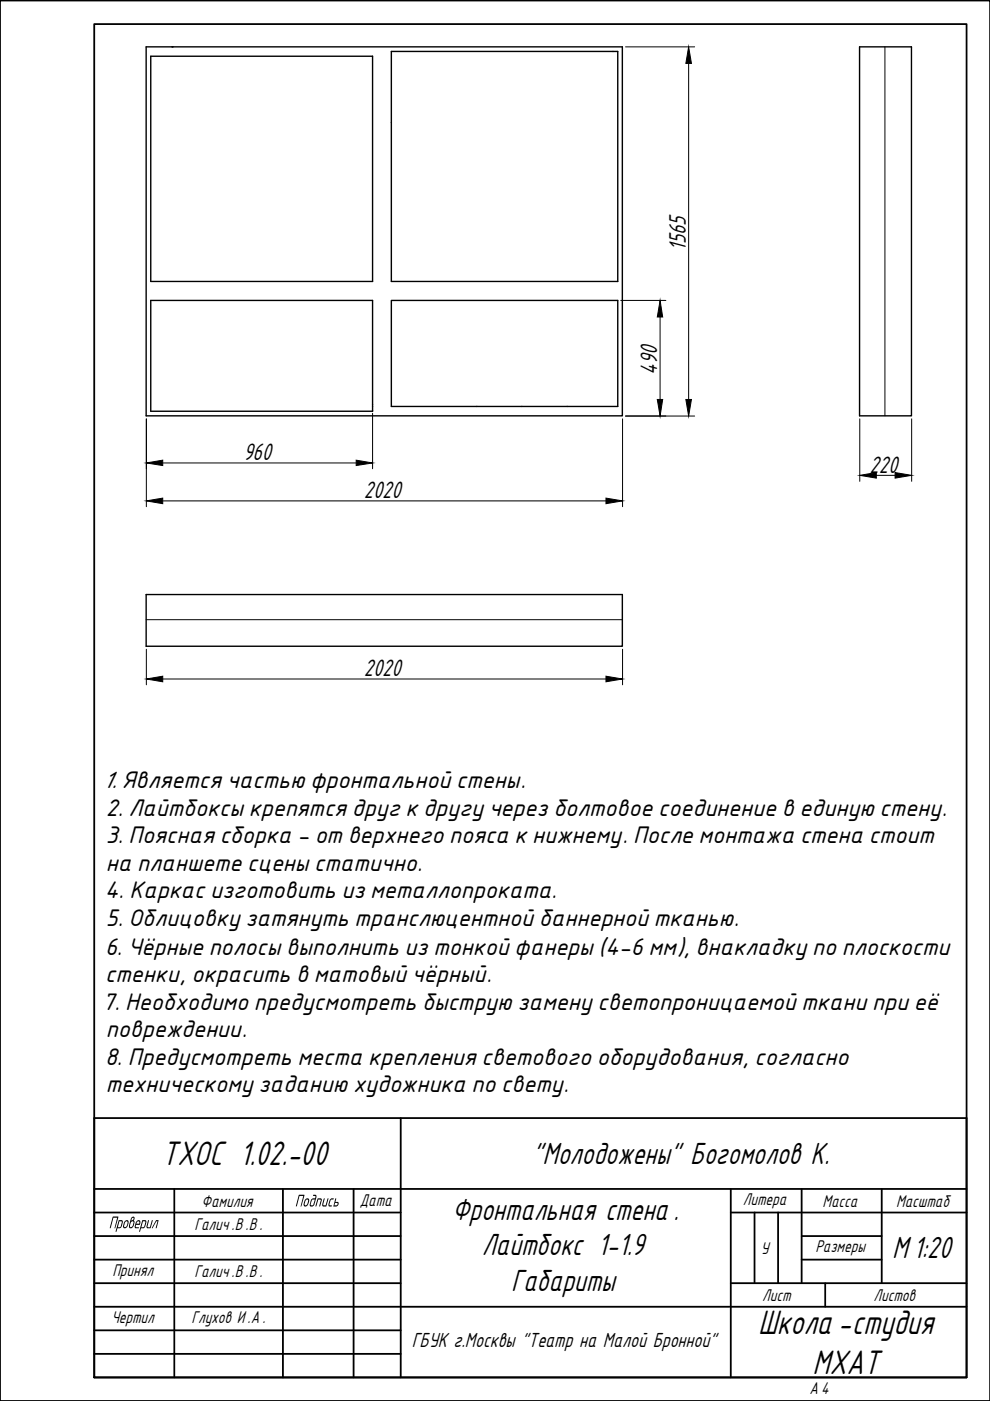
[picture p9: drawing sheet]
<svg xmlns="http://www.w3.org/2000/svg" width="210mm" height="297mm" viewBox="0 0 210 297" stroke-linecap="round" stroke-linejoin="round" font-family="sans-serif">
<defs><g id="words">
<g font-size="8">
<text x="34.3" y="247.1">ТХОС 1.02.-00</text>
<text x="160.7" y="282.9">Школа-студия</text>
<text x="172.3" y="291.2">МХАТ</text>
</g>
<g font-size="7.2">
<text x="112.9" y="246.8">&quot;Молодожены&quot; Богомолов К.</text>
<text x="95.9" y="258.6">Фронтальная стена.</text>
<text x="102.2" y="266.1">Лайтбокс 1-1.9</text>
<text x="189.2" y="266.8">М1:20</text>
<text x="108.4" y="273.6">Габариты</text>
</g>
<g font-size="5.6">
<text x="145.4" y="53.2" transform="rotate(-90 145.4 53.2)">1565</text>
<text x="139.4" y="79.5" transform="rotate(-90 139.4 79.5)">490</text>
<text x="51.6" y="97.6">960</text>
<text x="184.4" y="100.2">220</text>
<text x="77.1" y="105.6">2020</text>
<text x="77.1" y="143.4">2020</text>
</g>
<g font-size="4.9">
<text x="21.8" y="167.1">1. Является частью фронтальной стены.</text>
<text x="22.4" y="172.9">2. Лайтбоксы крепятся друг к другу через болтовое соединение в единую стену.</text>
<text x="22.4" y="178.8">3. Поясная сборка - от верхнего пояса к нижнему. После монтажа стена стоит</text>
<text x="22.4" y="184.6">на планшете сцены статично.</text>
<text x="22.2" y="190.4">4. Каркас изготовить из металлопроката.</text>
<text x="22.4" y="196.2">5. Облицовку затянуть транслюцентной баннерной тканью.</text>
<text x="22.3" y="202.4">6. Чёрные полосы выполнить из тонкой фанеры (4-6 мм), внакладку по плоскости</text>
<text x="22.3" y="208.3">стенки, окрасить в матовый чёрный.</text>
<text x="21.7" y="214.1">7. Необходимо предусмотреть быструю замену светопроницаемой ткани при её</text>
<text x="22.4" y="219.9">повреждении.</text>
<text x="22.3" y="225.7">8. Предусмотреть места крепления светового оборудования, согласно</text>
<text x="22.4" y="231.6">техническому заданию художника по свету.</text>
</g>
<text font-size="4.8" x="87.3" y="285.6">ГБУК г.Москвы &quot;Театр на Малой Бронной&quot;</text>
<g font-size="4">
<text x="42.8" y="255.8">Фамилия</text>
<text x="62.5" y="255.8">Подпись</text>
<text x="76.3" y="255.6">Дата</text>
<text x="157.5" y="255.4">Литера</text>
<text x="174.4" y="255.8">Масса</text>
<text x="190" y="255.8">Масштаб</text>
<text x="23" y="260.4">Проверил</text>
<text x="41.2" y="260.8">Галич.В .В .</text>
<text x="161.3" y="265.8">У</text>
<text x="172.9" y="265.5">Размеры</text>
<text x="23.8" y="270.5">Принял</text>
<text x="41.2" y="270.8">Галич.В .В .</text>
<text x="161.6" y="275.8">Лист</text>
<text x="185.2" y="275.8">Листов</text>
<text x="23.6" y="280.4">Чертил</text>
<text x="40.6" y="280.4">Глухов И.А.</text>
<text x="171.6" y="295.6">А 4</text>
</g>
</g></defs>
<!-- layer: 0 -->
<path d="M31 9.9h101v78.3h-101zM32 11.9h47v47.8h-47zM36.5 9.9h.1M83 10.9h48v48.8h-48zM182.2 9.9h11.1v78.3h-11.1zM32 63.7h47v23.5h-47zM83 63.7h48v22.5h-48zM31 126.1h101v10.9h-101z" fill="none" stroke="#000" stroke-width=".3"/>
<path d="M187.6 9.9v78.3M31 131.4h101" fill="none" stroke="#000" stroke-width=".21"/>
<g fill="none" stroke="#000" stroke-width=".38">
<path d="M0 .1h209.9v296.9h-209.9zM20 5.1h184.9v286.9h-184.9zM20 237.1h184.9v54.9h-184.9zM85 237.1v54.9M20 252.1h184.9M20 257.1h65M37 252.1v39.9M60 252.1v39.9M75 252.1v39.9M154.9 257.1h50M154.9 252.1v39.9M160 257.1v15"/>
<path d="M165 257.1v15M170 252.1v20M186.9 252.1v20M20 262.1h65M20 267.1h65M20 272.1h65M20 277.1h184.9M154.9 272.1h50M170 262.1h16.9M170 267.1h16.9M175 272.1v5M20 282.1h65"/>
<path d="M20 287h65"/>
</g>
<g fill="#000">
<path d="M31.4 258.8l.2-.1-.4 1.3 .2 .2h.4l.4-1.4 .2-.1-.5 1.7h-.7l-.1-.1zM33.1 258.7h.5l-.4 1.6-.2 .1 .4-1.5h-.3l-.7 1.5h-.2zM68.7 254.1h.1v.1l-.3 1.3 .5 .1 .4-1.4 .2-.1-.4 1.7h-.7l-.2-.2zM69.9 254.3l.3-.2h.6l-.1 .2h-.5l-.1 .2-.3 1 .5 .1v.2h-.5l-.2-.2z"/>
<path d="M30.1 258.7h.8l.1 .2v.3l-.3 1-.3 .2h-.5l-.2 .7-.2 .1zM30.3 258.9l-.3 1.3 .6-.2 .2-1z"/>
<path d="M71.1 254.2l.2-.1-.2 .7h.6l.1 .5-.4 .5h-.7zM71 255l-.1 .6h.5l.2-.5z"/>
</g>
<g fill="none" stroke="#000" stroke-width=".21">
<path d="M132.6 9.9h14.7M146 13.4v71.3M131.6 63.7h9.6M140 67.2v17.5M31 88.8v18.6M34.5 98.2h41M79 87.6v11.8M132 88.8v18.6M132.6 88.2h14.7M182.3 88.8v13.3M193.3 88.8v13.3M34.5 106.2h94"/>
<path d="M185.8 100.8h4M31 137.7v7.5M132 137.7v7.5M34.5 144h94"/>
</g>
<path d="M146 9.9l.6 3.5h-1.2zM140 63.7l.5 3.5h-1.1zM31 98.2l3.5-.6v1.1zM75.5 97.6l3.5 .6-3.5 .5zM139.4 84.7h1.1l-.5 3.5zM145.4 84.7h1.2l-.6 3.5zM31 106.2l3.5-.6v1.2zM128.5 105.6l3.5 .6-3.5 .6zM182.3 100.8l3.5-.6v1.2zM189.8 100.2l3.5 .6-3.5 .6zM31 144l3.5-.6v1.2zM128.5 143.4l3.5 .6-3.5 .6z" fill="#000" stroke="#000" stroke-width=".21"/>
<use href="#words"/>
</svg>
